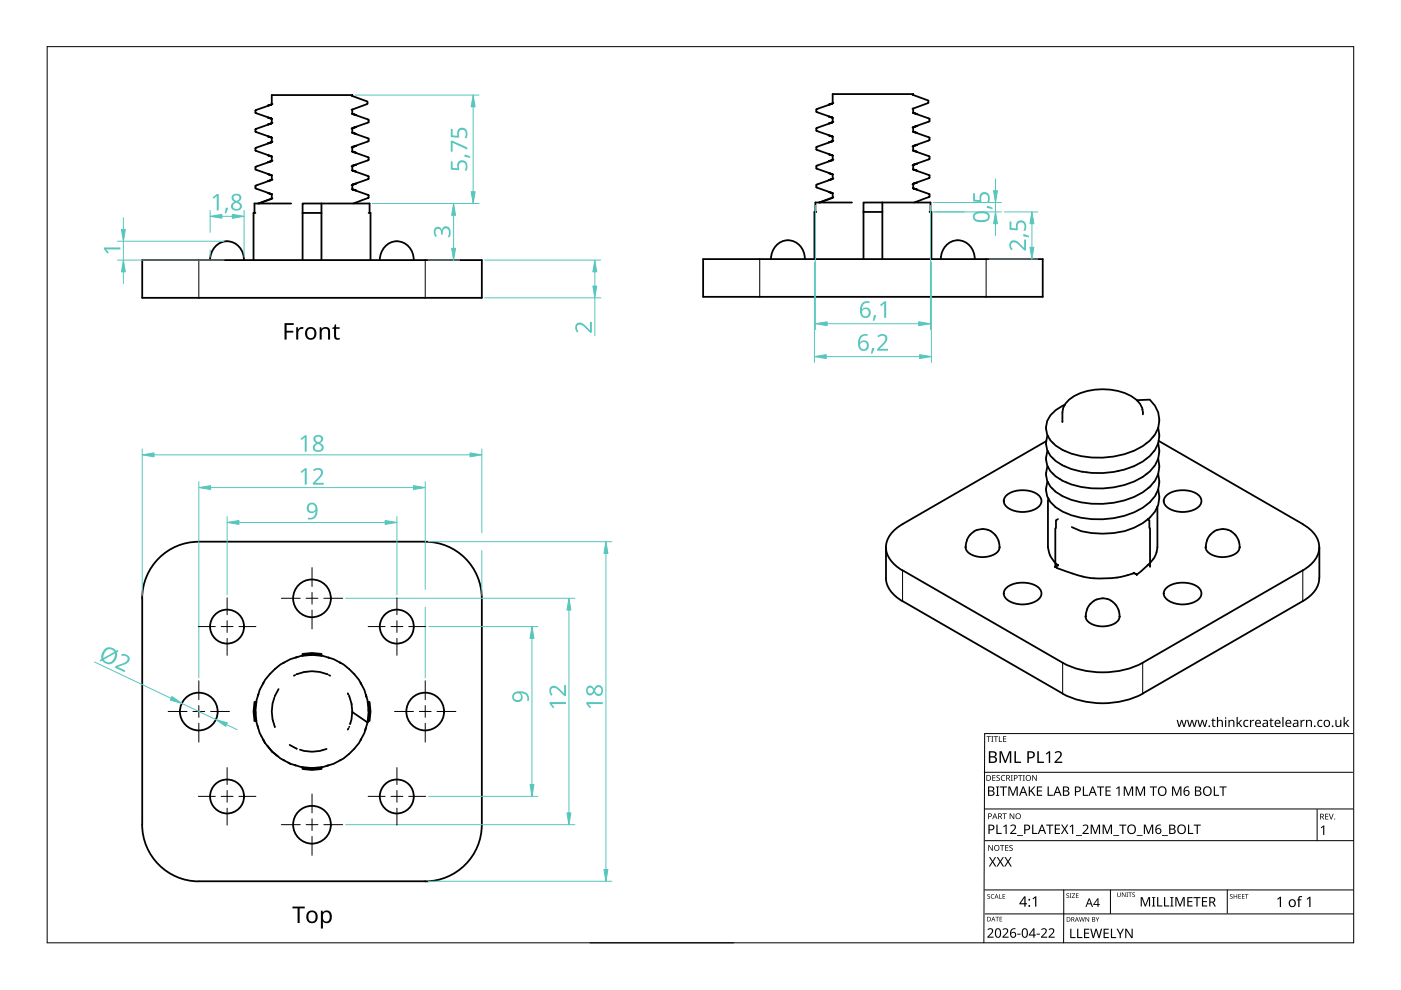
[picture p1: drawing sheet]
<svg xmlns="http://www.w3.org/2000/svg" width="297mm" height="210mm" viewBox="0 0 297 210" stroke-linecap="round" stroke-linejoin="round" font-family="sans-serif">
<g fill="none" stroke="#000" stroke-width=".38">
<path d="M57.5 25.1l.1 .1M57.5 29.1l.1 .1M57.5 33.1l.1 .1M57.5 37.1l.1 .1M57.5 25.1l-.7-.2 .8 .3M57.5 29.1l-.7-.2 .8 .3M57.5 33.1l-.7-.2 .8 .3M57.5 37.1l-.7-.2 .8 .3M57.6 22.2l-3.4 1.2v.5l.1 .1 3.2 1.1M57.6 22.2h-.1M57.6 26.2l-3.4 1.2v.5l.1 .1 3.2 1.1M57.6 30.2l-3.4 1.2v.5l.1 .1 3.2 1.1"/>
<path d="M57.6 34.2l-3.4 1.2v.5l.1 .1 3.2 1.1M57.6 38.2l-3.4 1.2v.5l.1 .1 3.2 1.1M57.6 26.2h-.1M57.6 30.2h-.1M57.6 34.2h-.1M57.6 38.2h-.1M57.6 25.2v.9M57.6 29.2v.9M57.6 33.2v.9M57.6 37.2v.9M57.6 26.1l-.8 .3 .8-.2M57.6 30.1l-.8 .3 .8-.2"/>
<path d="M57.6 34.1l-.8 .3 .8-.2M57.6 38.1l-.8 .3 .8-.2M57.6 22.1l-.8 .3 .8-.2M57.8 22l-.2 .1M57.8 26l-.2 .1M57.8 30l-.2 .1M57.8 34l-.2 .1M57.8 38l-.2 .1M74.5 20.3l.2 .1M74.7 24.1l3.5 1.3v.5l-.2 .1-3.3 1.1M74.7 23.2v.9M74.7 23.2l-.2 .1"/>
<path d="M74.7 24.1l.1 .1M74.7 28.1l3.5 1.3v.5l-.2 .1-3.3 1.1M74.7 32.1l3.5 1.3v.5l-.2 .1-3.3 1.1M74.7 36.1l3.5 1.3v.5l-.2 .1-3.3 1.1M74.7 20.4l3.2 1.1v.5l-3.2 1.2M74.7 28.1l.1 .1M74.7 27.2v.9M74.7 32.1l.1 .1M74.7 31.2v.9M74.7 36.1l.1 .1M74.7 35.2v.9M74.7 39.2v.9"/>
<path d="M74.7 20.4v-.2h-17.1v1.9M74.7 27.2l-.2 .1M74.7 31.2l-.2 .1M74.7 35.2l-.2 .1M74.7 39.2l-.2 .1M74.7 27.1l.9-.2-.9 .3M74.7 31.1l.9-.2-.9 .3M74.7 35.1l.9-.2-.9 .3M74.7 39.1l.9-.2-.9 .3M74.8 27.1h-.1M74.8 31.1h-.1M74.8 35.1h-.1"/>
<path d="M74.8 39.1h-.1M176.4 24.9l.1 .1M176.4 28.9l.1 .1M176.4 32.9l.1 .1M176.4 36.9l.1 .1M176.5 22l-3.2 1.1-.2 .1v.5l3.4 1.3M176.5 22h-.1M176.5 26l-3.2 1.1-.2 .1v.5l3.4 1.3M176.5 30l-3.2 1.1-.2 .1v.5l3.4 1.3M176.5 34l-3.2 1.1-.2 .1v.5l3.4 1.3M176.5 38l-3.2 1.1-.2 .1v.5l3.4 1.3M176.5 26h-.1"/>
<path d="M176.5 30h-.1M176.5 34h-.1M176.5 38h-.1M176.5 25v.9M176.5 29v.9M176.5 33v.9M176.5 37v.9M176.5 25.9l-.8 .3 .8-.2M176.5 29.9l-.8 .3 .8-.2M176.5 33.9l-.8 .3 .8-.2M176.5 37.9l-.8 .3 .8-.2M176.5 21.9l-.8 .3 .8-.2"/>
<path d="M176.7 21.8l-.2 .1M176.7 25.8l-.2 .1M176.7 29.8l-.2 .1M176.7 33.8l-.2 .1M176.7 37.8l-.2 .1M193.4 20.1h.2M193.6 23v.9M193.6 23.9l.9 .3-.8-.2M193.6 23l-.1 .1M193.6 23.9l.1 .1M193.6 39.9l3.5 1.3v.5l-.2 .1-3.1 1.1M193.6 31.9l3.5 1.3v.5l-.2 .1-3.2 1.1"/>
<path d="M193.6 20.1l3.2 1.2v.5l-3.2 1.2M193.6 27.9l.1 .1M193.6 27v.9M193.6 31.9l.1 .1M193.6 31v.9M193.6 35.9l.1 .1M193.6 35v.9M193.6 39.9l.1 .1M193.6 39v.9M193.6 20.1v-.2h-17.1v2M193.6 27.9l.9 .3-.8-.2M193.6 35.9l.9 .3-.8-.2"/>
<path d="M193.6 27l-.1 .1M193.6 31l-.1 .1M193.6 35l-.1 .1M193.6 39l-.1 .1M193.7 26.9l.8-.2-.9 .3M193.7 30.9l.8-.2-.9 .3M193.7 34.9l.8-.2-.9 .3M193.7 38.9l.8-.2-.9 .3M193.7 24l3.2 1.1 .2 .1v.5l-3.4 1.2M193.7 28l3.2 1.1 .2 .1v.5l-3.4 1.2M193.7 36l3.2 1.1 .2 .1v.5l-3.4 1.2M193.7 26.9h.1"/>
<path d="M193.7 30.9h.1M193.7 34.9h.1M193.7 38.9h.1M30.2 55.1h72v8h-72zM44.5 55.2a3.6 3.6 0 0 1 1.8-3.5 3.6 3.6 0 0 1 3.9 .1 4.1 4.1 0 0 1 1.5 3.4M54.2 45.1h-.4v10M57.5 41.1l.1 .1M57.5 41.1l-.7-.2 .8 .3M57.6 41.2v.9M57.6 42.1l-2.8 1M57.6 42.2l-2.7 .9M57.8 42l-.2 .1"/>
<path d="M61.7 43.1h-7.7v2M64.2 45.1v10M64.2 45.1h4M68.2 45.1v10M68.2 43.1h10.2v2M68.2 43.1v2M68.2 43.1h-4v2M74.7 40.1l3.5 1.3v.5l-.2 .1-3.1 1.1M74.7 40.1l.1 .1M78.2 45.1h.4v10M80.5 55.2a3.6 3.6 0 0 1 1.8-3.5 3.6 3.6 0 0 1 3.9 .1 4 4 0 0 1 1.5 3.4M149.1 54.9h72v8h-72z"/>
<path d="M163.4 55a3.6 3.6 0 0 1 1.8-3.5 3.6 3.6 0 0 1 3.9 .1 4 4 0 0 1 1.5 3.4M173.1 44.9h-.4v10M176.4 40.9l.1 .1M176.5 41v.9M176.5 41.9l-2.8 1M176.5 41.9l-2.7 1M176.7 41.8l-.2 .1M180.6 42.9h-7.7v2M183.1 44.9v10M187.1 44.9h-4M187.1 44.9v10M187.1 42.9h10.2v2"/>
<path d="M187.1 42.9v2M187.1 42.9h-4v2M197.1 44.9h.4v10M199.5 55a3.6 3.6 0 0 1 2-3.7 3.6 3.6 0 0 1 4.1 .8 4.2 4.2 0 0 1 1.1 2.9M221.8 93.5v.7l.3 1.4M221.8 93.5l-30.4 17.6M222.1 92.4l-.3 1.1M222.1 95.6l-.3 1.6 .3 1.7M222.1 98.9l-.3 1.6 .3 1.6M225.8 85.8a6.2 6.2 0 0 0-.5 3.7M225.8 85.8a5.5 5.5 0 0 0-4 4.9l.3 1.7M241 84.9l2.8-.2a5.8 5.8 0 0 1 1.8 6"/>
<path d="M241 84.9a3.8 3.8 0 0 1 1.3 3M241 84.9a12.2 12.2 0 0 0-12-1.5 5.9 5.9 0 0 0-3.2 2.4M245.6 90.7a8.8 8.8 0 0 1-5.1 4.9 18.8 18.8 0 0 1-15.2-.2 7.1 7.1 0 0 1-3.2-3M245.6 94a8.6 8.6 0 0 1-5.3 4.9 18.8 18.8 0 0 1-15-.3 7.1 7.1 0 0 1-3.2-3M245.6 97.3a8.6 8.6 0 0 1-5.1 4.8 17.8 17.8 0 0 1-15.8-.5 6.6 6.6 0 0 1-2.6-2.7M245.6 90.7a6 6 0 0 1 0 3.3M245.6 94a6 6 0 0 1 0 3.3M245.6 97.3a6 6 0 0 1 0 3.2M245.6 93.5l30.6 17.6M90.1 114.9a12 12 0 0 1 12.1 12M90.2 114.8l-48.1 .1a12 12 0 0 0-12 12M187.8 116v6.6a6.1 6.1 0 0 0 3.5 4.9l34 19.5"/>
<path d="M191.3 111.1a5.8 5.8 0 0 0-3.4 5.6 6.5 6.5 0 0 0 3.4 4.3M204.7 116a3.6 3.6 0 0 1 3.9-3.8 3.6 3.6 0 0 1 3.2 4.3 4.6 4.6 0 0 1-5.7 1.1 1.95 1.95 0 0 1-1.4-1.6M213.5 104.9a6 6 0 0 1 6.6 0 1.66 1.66 0 0 1 .7 1.6 1.66 1.66 0 0 1-1.2 1.4 5.6 5.6 0 0 1-6.5-.8 1.51 1.51 0 0 1 .4-2.2zM222.1 102.1l-.3 1.9 .2 1.2 .3 .5M222.3 105.7l-.1 10.3a6.1 6.1 0 0 0 2.1 3.8M224.3 119.8v.1M224.3 119.9l-.5 .3M224.3 110.1l-.4 .2v1.6l-.2 .1v8.2M243.3 110.1l.4 .2v1.6l.1 .1v8.2M243.3 110.1a14.5 14.5 0 0 1-10.4 3l-3.5-.4-2.2-1M245.4 107.4a6 6 0 0 1-2.1 2.7M245.4 107.4v8.6a5.7 5.7 0 0 1-2.6 4.3l-1.8 1.5"/>
<path d="M245.6 103.8a5.5 5.5 0 0 1-.2 3.6M245.6 100.5a6.5 6.5 0 0 1-1.8 2.7l-.1 .1a17.4 17.4 0 0 1-14.5 3.2 10.9 10.9 0 0 1-6.5-3.3l-.6-1.1M245.6 103.8a8.7 8.7 0 0 1-5.1 4.8 19.2 19.2 0 0 1-15.2-.1 6.9 6.9 0 0 1-3-2.8M245.6 100.5a6 6 0 0 1 0 3.3M247.4 104.9a6 6 0 0 1 6.7 0 1.68 1.68 0 0 1-.5 3 5.6 5.6 0 0 1-6.5-.8 1.46 1.46 0 0 1 .3-2.2zM255.6 116a2.2 2.2 0 0 0 2 1.9 4.5 4.5 0 0 0 5.1-1.4l.1-.5M262.8 116a3.6 3.6 0 0 0-3.6-3.8 3.6 3.6 0 0 0-3.6 3.8M276.2 111.1a5.7 5.7 0 0 1 3.4 5.6 6.3 6.3 0 0 1-3.4 4.3M279.7 116v6.6a5.9 5.9 0 0 1-3.5 4.9l-33.9 19.5M30.2 126.8l-.1 48.1a12 12 0 0 0 12 12M62.7 139.4l-1.1 .4-1.5 .8M63.1 139.3l-.4 .1"/>
<path d="M64.2 139l-1.5 .4M64.2 138.8v.2M64.2 138.8v-.2l2-.2 2 .2v.2M64.2 138.8l2-.2 2 .2M66.2 138.8l-2 .2M66.2 138.8l-.5 .1M66.2 138.8l2 .2M68.2 139l1.4 .4M68.2 138.8v.2M69.6 139.4l1.1 .4 1.4 .7M69.6 139.4l.2 .1M102.2 126.8v48.1a12 12 0 0 1-12.1 12"/>
<path d="M191.4 120.9l33.9 19.6a18.7 18.7 0 0 0 17 0l33.9-19.6M213.5 124.5a6.1 6.1 0 0 1 6.6 0 1.66 1.66 0 0 1 .7 1.6 1.66 1.66 0 0 1-1.2 1.4 5.6 5.6 0 0 1-6.5-.8 1.51 1.51 0 0 1 .4-2.2zM223.7 120.2h.1a21.5 21.5 0 0 0 14.5 2l2.1-.7M223.8 120.2h.1M230.2 130.7a2.21 2.21 0 0 0 2 1.9 4.5 4.5 0 0 0 5.1-1.4l.1-.5M237.4 130.7a3.6 3.6 0 0 0-3.6-3.8 3.6 3.6 0 0 0-3.6 3.8M240.4 121.5h.1M240.4 121.5l.6 .3M241 121.8h.1M247.4 124.5a6.1 6.1 0 0 1 6.7 0 1.68 1.68 0 0 1-.5 3 5.6 5.6 0 0 1-6.5-.8 1.46 1.46 0 0 1 .3-2.2zM54.2 148.8h.2M54.2 148.8l-.2 2 .2 2"/>
<path d="M54.2 148.8h-.2l-.2 2 .2 2h.4M54.2 150.8l.2 2M54.2 150.8v.5M54.4 148.8l-.2 2M54.4 152.8l.3 1.5M54.6 153.9l.1 .4M54.7 154.3l.4 1.1 1.1 2.1M54.7 147.4l-.3 1.4M54.8 147.2l-.1 .2M55.8 156.8l.4 .7M55.8 156.9h.1M55.9 144.8l-.1 .2"/>
<path d="M56.2 157.5l.5 .7M56.7 158.2l1 1.1 1.1 1M56.7 158.2l1 1.2 1.1 .9M58.2 147.9a8.4 8.4 0 0 0 .1 6.2M58.3 154.1h.1M59.1 146.1l-.8 1.5M60.1 140.5a11.2 11.2 0 0 0-5.4 6.9M61.4 157.9l1.5 .8M62.6 143.1l-.3 .2M62.9 143h.1M62.9 143a8.6 8.6 0 0 1 6.5 0M69.2 158.8h-.1a8 8 0 0 1-5.5 .1"/>
<path d="M69.7 143.1l.3 .2M72 140.5l.2 .1M72.2 140.5a12 12 0 0 1 4.3 4.3M73.7 147l.2 .3M73.9 154.4l-.2 .3M74 147.6h.1M74 147.6l.5 1.6 .2 1.8M74.1 154.1h-.1M74.7 151l-.2 1.5-.3 1M74.7 151l3.2 2.2M76.4 144.8l.8 1.5 .4 1.1M76.6 156.7l-.2 .2"/>
<path d="M77.5 154.5a11.2 11.2 0 0 1-5.3 6.7M77.6 147.4l.4 1.4M77.6 147.4l.1 .4M77.9 153.2l-.5 1.7M77.9 153.2h.1M78 148.8l.2 2M78 148.8h.2M78.1 150.4l.1 .4M78.2 150.8l-.2 2M78.2 148.8h.2l.2 2-.2 2h-.2M78.2 148.8l.2 2-.2 2M78.2 152.8l-.3 .4"/>
<path d="M225.3 147.1a18.7 18.7 0 0 0 17 0M58.8 160.3l1.3 .9M60.1 161.1l1.5 .8 1.1 .4M61.1 161.7l.4 .2M62.5 162.2l.2 .1M62.7 162.3l1.5 .4M64.2 162.7l2 .1M64.2 162.7v.2M66.6 162.8h-.4M68.2 162.9v.2l-2 .1-2-.1v-.2M68.2 162.7l-2 .1M68.2 162.9l-2 .1-2-.1"/>
<path d="M68.2 162.7v.2M69.6 162.3l-1.4 .4M69.6 162.3l-.4 .1M72.2 161.1l-1.5 .8-1.1 .4M42.2 186.8h48"/>
<circle cx="48.1" cy="132.9" r="3.6"/>
<circle cx="66.1" cy="126.9" r="4"/>
<circle cx="84.1" cy="132.9" r="3.6"/>
<circle cx="42.1" cy="150.9" r="4"/>
<circle cx="90.1" cy="150.9" r="4"/>
<circle cx="48.1" cy="168.9" r="3.6"/>
<circle cx="66.1" cy="174.9" r="4"/>
<circle cx="84.1" cy="168.9" r="3.6"/>
</g>
<path d="M42.2 55.1v8M90.2 55.1v8M161.1 54.9v8M209.1 54.9v8M191.4 120.9v6.6M276.2 120.9v6.6M225.3 140.5v6.5M242.3 140.5v6.5" fill="none" stroke="#000" stroke-width=".21"/>
<path d="M10 9.9h277v190h-277z" fill="none" stroke="#000" stroke-width=".21"/>
<path d="M286.9 155.5h-78.1l-.2 44.4M208.7 163.7h78.1M208.9 178.2h78.1M279.3 171.7v6.5M286.9 171.5h-78.1M125.1 199.9h30.5M208.8 188.7h78.1M225.5 188.7v11.2M235.4 188.7v5M260.2 188.7v4.9M287 193.8h-78.1" fill="none" stroke="#000" stroke-width=".21"/>
<g fill="#000">
<path d="M209.2 156.1h.9v.1h-.4v1.1h-.2v-1.1h-.3zM210.2 156.1h.4l-.1 .1v1l.1 .1h-.4l.1-.1v-1zM210.7 156.1h.9v.1h-.4v1.1h-.1v-1.1h-.4zM211.8 156.1h.1v1.1h.6v.1h-.7zM212.7 156.1h.7v.1h-.6v.4h.5v.1h-.5v.5h.6v.1h-.7zM210.4 164.3h.7v.2h-.6v.4h.5v.1h-.5v.4h.6v.2h-.7zM211.3 164.5l.4-.2 .3 .1-.1 .1a.25 .25 0 0 0-.3-.1 .25 .25 0 0 0 0 .4l.3 .2 .1 .4-.4 .2-.3-.1v-.1a.27 .27 0 0 0 .5 .1 .27 .27 0 0 0-.1-.5l-.4-.2zM212.4 164.5l.4-.2 .3 .1v.1a.49 .49 0 0 0-.8 .5 .49 .49 0 0 0 .8 .4 .57 .57 0 0 1-.8-.1 .57 .57 0 0 1 0-.8zM211.9 159.3h.5l.8 2 .7-2h.5v2.5h-.3v-2.2l-.8 2.2h-.3l-.8-2.2v2.2h-.3zM212.5 172.5h1v.1h-.4v1.1h-.2v-1.1h-.4zM214.3 164.3h.4l-.1 .2v.9l.1 .2h-.4l.1-.2v-.9zM214.1 172.5h.2l.6 1v-1h.1v1.2h-.1l-.7-1v1h-.1z"/>
<path d="M215.1 159.3h.3v2.2h1.1v.3h-1.4zM215.9 164.3h.9v.2h-.4v1.1h-.2v-1.1h-.3zM216.9 164.3h.4l-.2 .2v.9l.2 .2h-.4l.1-.2v-.9zM218.9 164.3h.1l.7 1v-1h.1v1.3h-.2l-.6-1.1v1.1h-.1zM219.9 159.3h.3v2.2h1.1v.3h-1.4zM221.7 159.8l.7-.5h.3v2.5h-.3v-2.2l-.5 .4zM223.6 159.5a.86 .86 0 0 1 1.4 0 .86 .86 0 0 1-.4 1.3l-.6 .7h1.2v.3h-1.6v-.3l.9-.9a.59 .59 0 0 0 .2-.9 .59 .59 0 0 0-.9 0zM280 175.4l.8-.4v2h-.3v-1.7l-.3 .3zM281 172.5h.6v.2h-.5v.3h.5v.2h-.5v.4h.5v.1h-.6zM281.7 172.5h.2l.3 1.1 .4-1.1h.2l-.5 1.2h-.1zM209.4 189.7l.3-.1 .2 .1a.24 .24 0 0 0-.4 0 .24 .24 0 0 0 0 .3 .24 .24 0 0 0 .3 .1 .31 .31 0 0 1 0 .5 .31 .31 0 0 1-.5-.2 .23 .23 0 0 0 .4 .1 .23 .23 0 0 0 0-.4l-.3-.2zM209.5 179.2h.2l.7 1v-1h.1v1.2h-.2l-.6-1v1h-.2z"/>
<path d="M210.2 189.7l.6-.1-.3 .1a.4 .4 0 0 0-.3 .5 .4 .4 0 0 0 .6 .2 .46 .46 0 0 1-.7 0 .46 .46 0 0 1 .1-.7zM209.4 197a.69 .69 0 0 1 1.1 0 .69 .69 0 0 1-.3 1.1l-.6 .5h1.1v.2h-1.4v-.2l.8-.7a.47 .47 0 0 0 .2-.8 .47 .47 0 0 0-.8 .1zM211.1 194.4h.7l-.3 .1v.9h-.1v-.9zM211.9 189.6h.1v.8l.4 .1h-.5zM211.9 194.4h.6l-.4 .1v.3h.3l-.3 .1v.4l.4 .1h-.6zM212 179.2h.9v.1h-.3v1.1h-.2v-1.1h-.4zM212.6 189.6h.5l-.4 .1v.3h.4l-.4 .1v.3l.4 .1h-.5zM213.1 179.2h.7v.1h-.5v.4h.5v.1h-.5v.5h.5v.1h-.7zM212.5 197a.69 .69 0 0 1 1.2 0 .69 .69 0 0 1-.3 1.1l-.6 .5h1v.2h-1.3v-.2l.7-.7a.47 .47 0 0 0 .3-.8 .47 .47 0 0 0-.8 .1zM214.1 179.3l.4-.1h.2v.2a.25 .25 0 0 0-.4-.1 .25 .25 0 0 0 0 .4l.4 .2v.3l-.4 .2-.3-.1 .1-.1a.27 .27 0 0 0 .4 .1 .27 .27 0 0 0-.1-.4l-.4-.3zM215.7 198h.7v.2h-.7zM218.9 190.5l.6-.4h.2v2.1h-.2v-1.9l-.4 .4z"/>
<path d="M219.8 198h.7v.2h-.7zM220.7 197a.69 .69 0 0 1 1.1 0 .69 .69 0 0 1-.3 1.1l-.5 .5h1v.2h-1.3v-.2l.7-.7a.47 .47 0 0 0 .2-.8 .47 .47 0 0 0-.7 .1zM222.3 197a.69 .69 0 0 1 1.1 0 .69 .69 0 0 1-.3 1.1l-.5 .5h1v.2h-1.3v-.2l.7-.7a.47 .47 0 0 0 .2-.8 .47 .47 0 0 0-.7 .1zM226.1 189.5l.4-.1 .1 .1a.24 .24 0 0 0-.3 0 .24 .24 0 0 0-.1 .3 .24 .24 0 0 0 .4 .1 .31 .31 0 0 1-.1 .5 .31 .31 0 0 1-.4-.2 .23 .23 0 0 0 .3 .1 .23 .23 0 0 0 .1-.3l-.4-.2zM226.9 196.9h.3v1.8h.8v.2h-1.1zM226.8 189.4h.4l-.2 .1 .2 .9h-.4l.1-.1zM227.3 189.4h.6l-.5 .9h.5v.1h-.6l.5-.9h-.5zM228.4 196.9h.2v1.8h.9v.2h-1.1zM228.1 189.4h.6l-.5 .1v.3h.4l-.4 .1v.4l.5 .1h-.6zM228.8 194.5h.1l.2 .8 .2-.8h.1l.3 .8 .2-.8h.1l-.3 .9h-.1l-.2-.8-.3 .8h-.1zM230.1 194.5h.2l.5 .8v-.8h.1v.9h-.1l-.5-.8v.8h-.2zM229.8 196.9h1.1v.2h-.8v.6h.8v.3h-.8v.7h.8v.2h-1.1z"/>
<path d="M232.3 194.5l.4 .4 .4-.4-.4 .5v.4h-.1v-.3zM231.1 196.9h.3l.4 1.7 .5-1.7h.2l.5 1.7 .4-1.7h.3l-.6 2h-.2l-.5-1.7-.5 1.7h-.2zM234 196.9h1.1v.2h-.9v.6h.8v.3h-.8v.7h.9v.2h-1.1zM235.5 196.9h.3v1.8h.9v.2h-1.2zM236.7 196.9h.3l.5 1 .5-1h.3l-.7 1.2v.8h-.2v-.8zM236.9 189.2h.1v.6a.25 .25 0 0 0 .2 .3 .25 .25 0 0 0 .3-.3v-.6h.1v.6a.37 .37 0 0 1-.4 .4 .37 .37 0 0 1-.3-.4zM237.9 189.2h.1l.5 .8v-.8h.1v1h-.1l-.5-.8v.8h-.1zM238.8 189.2h.4l-.1 .9 .1 .1h-.4l.1-.1zM239.2 189.2h.8l-.3 .1v.9h-.2v-.9zM238.6 196.9h.3l1 1.7v-1.7h.3v2h-.3l-1.1-1.7v1.7h-.2zM240.1 189.3l.3-.1 .2 .2a.24 .24 0 0 0-.3-.1 .24 .24 0 0 0-.1 .3 .24 .24 0 0 0 .3 .1 .31 .31 0 0 1 0 .5 .31 .31 0 0 1-.5-.2 .23 .23 0 0 0 .4 .2 .23 .23 0 0 0 0-.4l-.3-.2zM260.8 189.7l.3-.1 .2 .1a.24 .24 0 0 0-.3 0 .24 .24 0 0 0-.1 .3 .24 .24 0 0 0 .3 .1 .31 .31 0 0 1 0 .5 .31 .31 0 0 1-.5-.2 .23 .23 0 0 0 .4 .1 .23 .23 0 0 0 0-.4l-.3-.2z"/>
<path d="M261.6 189.6h.1v.4h.5v-.4h.1v.9h-.1v-.4h-.5v.4h-.1zM262.6 189.6h.5l-.4 .1v.3h.4l-.4 .1v.3l.4 .1h-.5zM263.3 189.6h.6l-.5 .1v.3h.4l-.4 .1v.3l.5 .1h-.6zM264 189.6h.7l-.3 .1v.8h-.1v-.8zM270.8 190.6l.6-.5h.2v2.2h-.3l.1-1.9-.5 .4zM275.4 190.1l.7-.1-.1 .2h-.3l-.2 .2v.3h.4v.2h-.4v1.4h-.3v-1.4h-.2l.2-.2zM277 190.6l.6-.5h.2v2.2h-.2v-1.9l-.4 .4z"/>
<path d="M209.7 159.3h.7a.64 .64 0 0 1 .9 .3 .64 .64 0 0 1-.5 .9 .67 .67 0 0 1 .6 .8 .67 .67 0 0 1-.9 .5h-.8zM210 160.6v.9h.5a.47 .47 0 0 0 .6-.5 .47 .47 0 0 0-.7-.4zM210 159.5v.8h.4a.43 .43 0 0 0 .6-.4 .43 .43 0 0 0-.6-.4z"/>
<path d="M209.1 164.3h.4a.54 .54 0 0 1 .6 .6 .56 .56 0 0 1-.6 .7h-.4zM209.3 164.5v.9h.2a.48 .48 0 0 0 .5-.4 .48 .48 0 0 0-.5-.5z"/>
<path d="M209.5 172.5h.3a.41 .41 0 0 1 .5 .4 .41 .41 0 0 1-.6 .3v.5h-.2zM209.7 172.6v.5a.29 .29 0 0 0 .4-.3 .29 .29 0 0 0-.4-.2z"/>
<path d="M210.9 172.4h.1l.5 1.3h-.2l-.1-.4h-.5l-.2 .4h-.1zM210.9 172.6l-.2 .6h.4z"/>
<path d="M211.6 172.5h.4a.35 .35 0 0 1 .4 .2 .35 .35 0 0 1-.2 .4l.3 .6h-.2l-.3-.5h-.2v.5h-.2zM211.8 172.6v.4h.2a.23 .23 0 0 0 .3-.2 .23 .23 0 0 0-.3-.2z"/>
<path d="M210.7 179.8a.61 .61 0 0 1 1.2 0 .61 .61 0 0 1-1.2 0zM210.9 179.8a.45 .45 0 0 0 .9 0 .45 .45 0 0 0-.9 0z"/>
<path d="M213.3 164.3h.4a.35 .35 0 0 1 .4 .3 .35 .35 0 0 1-.2 .4l.3 .6h-.2l-.3-.5h-.2v.5h-.2zM213.5 164.5v.4h.2a.23 .23 0 0 0 .3-.2 .23 .23 0 0 0-.3-.2z"/>
<path d="M215 164.3l.5 .1 .2 .2-.1 .4-.5 .1v.5h-.1zM215.1 164.5v.4a.29 .29 0 0 0 .5-.2 .29 .29 0 0 0-.5-.2z"/>
<path d="M215.2 173.1a.61 .61 0 0 1 1.2 0 .61 .61 0 0 1-1.2 0zM215.6 172.7a.47 .47 0 0 0-.1 .7 .47 .47 0 0 0 .7-.1 .45 .45 0 0 0 0-.6 .45 .45 0 0 0-.6 0z"/>
<path d="M217.4 164.9a.61 .61 0 0 1 1.2 0 .61 .61 0 0 1-1.2 0zM217.8 164.6a.47 .47 0 0 0-.1 .7 .47 .47 0 0 0 .7-.1 .45 .45 0 0 0-.1-.6 .45 .45 0 0 0-.5 0z"/>
<path d="M217.8 159.3h.7a.78 .78 0 0 1 .9 .8 .78 .78 0 0 1-1 .7h-.3v1h-.3zM218.1 159.5v1a.62 .62 0 0 0 .7 0 .62 .62 0 0 0 .3-.7l-.4-.2z"/>
<path d="M279.9 172.5h.3a.35 .35 0 0 1 .5 .3 .35 .35 0 0 1-.3 .4l.4 .5h-.2l-.3-.5h-.3v.5h-.1zM280 172.7v.4h.2a.23 .23 0 0 0 .3-.2 .23 .23 0 0 0-.3-.2z"/>
<path d="M209.3 194.4h.3a.44 .44 0 0 1 .5 .5 .45 .45 0 0 1-.5 .5h-.3zM209.4 194.5v.8l.4-.1 .1-.2v-.3z"/>
<path d="M210.6 194.4l.4 1-.2-.3h-.4l-.2 .3zM210.6 194.5l-.1 .5h.3z"/>
<path d="M211.2 189.6l.5 .9-.2-.3h-.4l-.2 .3zM211.3 189.7l-.2 .4h.3z"/>
<path d="M211.2 196.9a.76 .76 0 0 1 .9 .1 .76 .76 0 0 1 .2 .9 .71 .71 0 0 1-.8 .9 .71 .71 0 0 1-.6-1zM211.3 197.1a1.09 1.09 0 0 0 .3 1.5 1.01 1.01 0 0 0 0-1.6z"/>
<path d="M214.4 197l.3-.2a.34 .34 0 0 1 .6 .2l-.6 .1-.3 .7a.64 .64 0 0 1 1 .1 .64 .64 0 0 1-.4 1 .64 .64 0 0 1-.8-.6v-.7zM214.4 198.2a.43 .43 0 0 0 .8 0 .43 .43 0 0 0-.8 0z"/>
<path d="M217.2 190h.2v1.5h.4v.2h-.4v.5h-.2v-.5h-1.1v-.2zM217.2 190.3l-.8 1.2h.8z"/>
<path d="M216.9 196.9a.76 .76 0 0 1 .9 .1 .76 .76 0 0 1 .1 .9 .71 .71 0 0 1-.7 .9 .71 .71 0 0 1-.6-1zM217 197.1a1.09 1.09 0 0 0 .3 1.5 1.01 1.01 0 0 0 0-1.6z"/>
<path d="M219.1 196.8h.2v1.3h.3v.3h-.3v.4h-.2v-.4h-1v-.2zM219.1 197.1l-.7 1h.7z"/>
<path d="M226.2 194.5h.3a.44 .44 0 0 1 .4 .4 .45 .45 0 0 1-.5 .5h-.2zM226.3 194.6v.7h.3l.2-.2v-.4z"/>
<path d="M227.2 194.5h.2a.28 .28 0 0 1 .4 .1 .28 .28 0 0 1-.2 .4l.3 .4-.4-.4h-.2v.4h-.1zM227.3 194.6v.3h.1a.19 .19 0 0 0 .3-.2 .19 .19 0 0 0-.3-.1z"/>
<path d="M228.3 194.4l.4 1-.2-.3h-.4l-.2 .3zM228.3 194.6l-.1 .4h.3z"/>
<path d="M230.8 190.5h.2l.8 1.8h-.3l-.2-.6h-.7l-.2 .6h-.3zM230.9 190.7l-.2 .8h.5z"/>
<path d="M231.5 194.5h.3a.25 .25 0 0 1 .4 .1 .25 .25 0 0 1-.2 .3 .26 .26 0 0 1 .2 .3 .26 .26 0 0 1-.3 .2h-.4zM231.7 195v.3h.1a.18 .18 0 0 0 .3-.2 .18 .18 0 0 0-.3-.1zM231.7 194.6v.3h.1a.18 .18 0 0 0 .3-.2 .17 .17 0 0 0-.3-.1z"/>
<path d="M232.7 190.5h.2v1.2h.3v.2h-.3v.4h-.2v-.4h-.9zM232.7 190.7l-.7 1h.7z"/>
<path d="M273.4 190.9a.77 .77 0 0 1 .9-.2 .77 .77 0 0 1 .4 .8 .81 .81 0 0 1-1 .8 .81 .81 0 0 1-.4-1.3zM273.7 191l-.2 .5a.5 .5 0 0 0 .5 .6 .5 .5 0 0 0 .5-.6 .5 .5 0 0 0-.2-.5 .5 .5 0 0 0-.6 0z"/>
<circle cx="283" cy="173.7" r=".11"/>
<circle cx="218.2" cy="192.1" r=".2"/>
<circle cx="218.2" cy="190.8" r=".2"/>
</g>
<g fill="#000">
<path d="M60.3 68.5h2v.4h-1.5v1.2h1.4v.4h-1.4v1.5h-.5zM62.8 69.4h.4v.5l.5-.5h.6v.4h-.5a.84 .84 0 0 0-.6 .8v1.4h-.4zM67.8 69.4h.3l.1 .3a1 1 0 0 1 1.1-.3 1 1 0 0 1 .7 .9v1.7h-.4v-1.7a.7 .7 0 0 0-.9-.6 .7 .7 0 0 0-.5 .9v1.4h-.4zM71 68.8h.3v.6h.7v.3h-.7v1.5l.2 .5 .5-.1v.4a.8 .8 0 0 1-1.2-.8v-1.5h-.3v-.2l.3-.2zM249.5 152.6h.2l.3 1.3 .4-1.3h.3l.3 1.3 .4-1.3h.2l-.4 1.5h-.3l-.4-1.2-.3 1.2h-.3zM251.7 152.6h.2l.3 1.3 .4-1.3h.3l.3 1.3 .3-1.3h.3l-.4 1.5h-.3l-.4-1.2-.3 1.2h-.3zM253.9 152.6h.2l.3 1.3 .4-1.3h.3l.3 1.3 .3-1.3h.3l-.4 1.5h-.3l-.4-1.2-.4 1.2h-.2zM257.1 152.3h.2v.3h.4v.2h-.4v.9l.1 .2h.3a.35 .35 0 0 1-.4 .2 .35 .35 0 0 1-.3-.3v-1l-.2-.1 .2-.1zM258 152h.3l-.1 .8a.57 .57 0 0 1 .7-.2 .57 .57 0 0 1 .4 .6v.9h-.3v-.9a.4 .4 0 0 0-.5-.4 .4 .4 0 0 0-.2 .6v.7h-.3zM259.7 152.6h.3v1.5h-.3zM260.5 152.6h.2v.2a.57 .57 0 0 1 .6-.2 .57 .57 0 0 1 .4 .6v.9h-.2v-.9a.4 .4 0 0 0-.5-.4 .4 .4 0 0 0-.3 .6v.7h-.2zM262.2 152h.2v1.4l.7-.8h.3l-.6 .7 .6 .8h-.3l-.5-.7-.2 .2v.5h-.2z"/>
<path d="M263.8 152.8l.6-.2 .3 .1-.1 .2a.54 .54 0 0 0-.8 .5 .54 .54 0 0 0 .9 .5v.2a.78 .78 0 0 1-1.1-.3 .78 .78 0 0 1 .2-1zM265 152.6h.2l.1 .3 .2-.2 .4-.1v.3h-.4l-.2 .2v1h-.3zM269.4 152.3h.2v.3h.4v.2h-.4v.9l.1 .2h.3a.35 .35 0 0 1-.4 .2 .35 .35 0 0 1-.3-.3v-1l-.2-.1 .2-.1zM275.7 152.6h.2l.1 .3 .2-.2 .4-.1v.3h-.3l-.3 .2v1h-.3zM276.9 152.6h.2v.2a.57 .57 0 0 1 .7-.2 .57 .57 0 0 1 .4 .6v.9h-.3v-.9a.4 .4 0 0 0-.5-.4 .4 .4 0 0 0-.3 .6v.7h-.2zM279.5 152.8l.6-.2 .3 .1-.1 .2a.54 .54 0 0 0-.8 .5 .54 .54 0 0 0 .9 .5v.2l-.4 .1a.8 .8 0 0 1-.7-.6 .8 .8 0 0 1 .2-.8zM283.1 152.6h.3v1a.4 .4 0 0 0 .5 .4 .4 .4 0 0 0 .2-.6v-.8h.3v1.5h-.2v-.2a.58 .58 0 0 1-.7 .2 .58 .58 0 0 1-.4-.5zM284.9 152h.2v1.4l.7-.8h.3l-.7 .7 .7 .8h-.3l-.5-.7-.2 .2v.5h-.2zM211.3 174.8h.2v1.8h.9v.2h-1.1zM211.1 166.7h.8v.2h-.3v1.6l.3 .1v.1h-.8v-.1l.3-.1v-1.6h-.3zM212 166.7h1.5v.3h-.6v1.7h-.3v-1.7h-.6zM212.7 175.3l.7-.5v2h-.2v-1.7l-.4 .3z"/>
<path d="M213.8 166.7h.4l.6 1.7 .6-1.7h.4v2h-.3l.1-1.7-.7 1.7h-.2l-.7-1.7v1.7h-.2zM214.2 175a.69 .69 0 0 1 1.1 0 .69 .69 0 0 1-.3 1.1l-.5 .5h1v.2h-1.3v-.2l.7-.7a.47 .47 0 0 0 .2-.8 .47 .47 0 0 0-.8 .1zM215.6 177.1h1.3v.2h-1.3zM218.8 174.8h.3v1.8h.9v.2h-1.2zM218.1 166.7h.3v1l.8-1h.3l-.8 .9 .9 1.1h-.3l-.7-.9-.2 .2v.7h-.3zM219.8 166.7h1.1v.3h-.8v.6h.8v.2h-.8v.7h.8l.1 .2h-1.2zM222.1 166.7h.3v1.8h.8v.2h-1.1zM221.8 174.8h1.5v.3h-.6v1.7h-.2v-1.7h-.7zM223.6 174.8h1.1v.3h-.8v.6h.8v.2h-.8v.7h.8v.2h-1.1zM225 174.8h.2l.5 .8 .5-.8h.3l-.6 1 .6 1h-.2l-.6-.8-.5 .8h-.3l.7-1zM226.8 175.3l.7-.5v2h-.2v-1.7l-.4 .3zM228.1 177.1h1.3v.2h-1.3z"/>
<path d="M229.6 166.7h.2v1.8h.9v.2h-1.1zM229.5 175a.69 .69 0 0 1 1.1 0 .69 .69 0 0 1-.3 1.1l-.5 .5h1v.2h-1.3v-.2l.7-.7a.47 .47 0 0 0 .2-.8 .47 .47 0 0 0-.7 .1zM231.2 174.8h.4l.6 1.7 .7-1.7h.3v2h-.2v-1.7l-.7 1.7h-.2l-.6-1.7v1.7h-.3zM232.6 166.7h1.5v.3h-.6v1.7h-.3v-1.7h-.6zM233.8 174.8h.4l.6 1.7 .6-1.7h.4v2h-.3v-1.7l-.6 1.7h-.2l-.7-1.7v1.7h-.2zM234.4 166.7h1.1v.3h-.9v.6h.8v.2h-.8v.7h.9v.2h-1.1zM236 177.1h1.3v.2h-1.3zM236.6 167.2l.8-.5v2h-.3v-1.7l-.3 .3zM237.3 174.8h1.5v.3h-.6v1.7h-.3v-1.7h-.6zM238.3 166.7h.3l.6 1.7 .7-1.7h.3v2h-.2v-1.7l-.7 1.7h-.2l-.6-1.7v1.7h-.2zM240.8 166.7h.4l.6 1.7 .6-1.7h.4v2h-.3v-1.7l-.6 1.7h-.2l-.7-1.7v1.7h-.2zM241 177.1h1.3v.2h-1.3z"/>
<path d="M242.5 174.8h.4l.6 1.7 .6-1.7h.4v2h-.2v-1.7l-.7 1.7h-.2l-.7-1.7v1.7h-.2zM243.8 166.7h1.5v.3h-.6v1.7h-.3v-1.7h-.6zM246.4 177.1h1.2v.2h-1.2zM248.5 166.7h.4l.6 1.7 .6-1.7h.4v2h-.3l.1-1.7-.7 1.7h-.2l-.7-1.7v1.7h-.2zM251.9 174.8h.2v1.8h.9v.2h-1.1zM253.1 174.8h1.5v.3h-.6v1.7h-.3v-1.7h-.6zM257.3 166.7h.3v1.8h.9v.2h-1.2zM258.6 166.7h1.5v.3h-.7v1.7h-.2v-1.7h-.6zM62 192.2h2.6v.4h-1.1v3.1h-.4v-3.1h-1.1zM209.7 181.7h.3l.5 .8 .4-.8h.3l-.6 1 .7 1h-.3l-.6-.8-.5 .8h-.3l.7-1zM211.3 181.7h.3l.5 .8 .5-.8h.2l-.6 1 .7 1h-.3l-.5-.8-.6 .8h-.2l.6-1zM213 181.7h.2l.5 .8 .5-.8h.3l-.6 1 .6 1h-.3l-.5-.8-.5 .8h-.3l.7-1z"/>
<path d="M241.9 190.2h.3l.6 1.6 .7-1.6h.3v2h-.2v-1.7l-.7 1.7h-.2l-.6-1.7v1.7h-.2zM244.2 190.2h.7v.2h-.2v1.6l.2 .1v.1h-.7v-.1l.3-.1v-1.6h-.3zM245.3 190.2h.3v1.8h.9v.2h-1.2zM246.8 190.2h.2v1.8h.9v.2h-1.1zM248.1 190.2h.7v.2h-.2v1.6l.2 .1v.1h-.7v-.1l.2-.1v-1.6h-.2zM249.2 190.2h.4l.6 1.6 .6-1.6h.4v2h-.3l.1-1.7-.7 1.7h-.2l-.7-1.7v1.7h-.2zM251.7 190.2h1.1v.2h-.8v.7h.8v.2h-.8v.7h.8v.2h-1.1zM253 190.2h1.5v.2h-.6v1.8h-.2v-1.8h-.7zM254.8 190.2h1.1v.2h-.8v.7h.8v.2h-.8v.7h.8v.2h-1.1z"/>
<path d="M65 69.7a1.33 1.33 0 0 1 2.1 .6 1.33 1.33 0 0 1-1.2 1.7 1.39 1.39 0 0 1-1.2-.9 1.39 1.39 0 0 1 .3-1.4zM65.4 69.8a1.12 1.12 0 0 0 .5 1.9 1.03 1.03 0 0 0 .8-1 1.03 1.03 0 0 0-.8-1z"/>
<path d="M266.3 152.8a.64 .64 0 0 1 .8-.1 .64 .64 0 0 1 .3 .7h-1.1a.57 .57 0 0 0 .4 .6 .57 .57 0 0 0 .6-.2v.3l-.5 .1a.8 .8 0 0 1-.7-.5 .8 .8 0 0 1 .2-.9zM266.5 152.9l-.2 .3h.8l-.2-.4z"/>
<path d="M267.8 152.7l.4-.1a.49 .49 0 0 1 .6 .5v1h-.1l-.1-.2a.51 .51 0 0 1-.7 .3 .51 .51 0 0 1-.2-.7 .51 .51 0 0 1 .6-.3h.3l-.1-.3h-.6zM268 153.5l-.1 .4 .4 .1 .2-.2 .1-.4z"/>
<path d="M270.4 152.8a.64 .64 0 0 1 .8-.1 .64 .64 0 0 1 .3 .7h-1a.57 .57 0 0 0 .3 .6 .57 .57 0 0 0 .6-.2v.3a.81 .81 0 0 1-1-.2 .81 .81 0 0 1 0-1.1zM270.6 152.9l-.1 .3h.7l-.2-.4z"/>
<path d="M272.7 152.8a.64 .64 0 0 1 .8-.1 .64 .64 0 0 1 .3 .7h-1a.57 .57 0 0 0 .3 .6 .57 .57 0 0 0 .6-.2v.3l-.5 .1a.8 .8 0 0 1-.7-.5 .8 .8 0 0 1 .2-.9zM272.9 152.9l-.1 .3h.7l-.2-.4z"/>
<path d="M274.2 152.7l.4-.1a.49 .49 0 0 1 .7 .5v1h-.2v-.2a.51 .51 0 0 1-.7 .3 .51 .51 0 0 1-.3-.7 .51 .51 0 0 1 .7-.3h.2v-.3h-.7zM274.4 153.5v.4l.3 .1 .3-.2v-.4z"/>
<path d="M280.5 153.4a.75 .75 0 0 1 1.5 0 .75 .75 0 0 1-1.5 0zM281 152.9a.53 .53 0 0 0-.1 .8 .53 .53 0 0 0 .8 0v-.2a.48 .48 0 0 0-.1-.6 .48 .48 0 0 0-.6 0z"/>
<path d="M209.5 166.7h.6a.51 .51 0 0 1 .7 .3 .51 .51 0 0 1-.4 .7 .54 .54 0 0 1 .5 .6 .54 .54 0 0 1-.7 .4h-.7zM209.7 167.8v.7h.4a.38 .38 0 0 0 .5-.3 .38 .38 0 0 0-.5-.4zM209.7 167v.6h.4a.34 .34 0 0 0 .4-.3 .34 .34 0 0 0-.4-.3z"/>
<path d="M209.6 174.8h.5a.63 .63 0 0 1 .7 .7 .63 .63 0 0 1-.8 .6h-.2v.7h-.2zM209.8 175v.8a.46 .46 0 0 0 .7 0 .46 .46 0 0 0-.1-.7z"/>
<path d="M216.8 166.7h.3l.7 2h-.2l-.3-.6h-.8l-.2 .6h-.2zM216.9 167l-.3 .9h.7z"/>
<path d="M217.1 174.8h.6a.63 .63 0 0 1 .7 .7 .63 .63 0 0 1-.8 .6h-.2v.7h-.3zM217.4 175v.8a.46 .46 0 0 0 .7 0 .46 .46 0 0 0-.1-.7z"/>
<path d="M220.8 174.8h.2l.8 2h-.3l-.2-.6h-.8l-.2 .6h-.3zM220.9 175.1l-.3 .9h.6z"/>
<path d="M224.1 166.7h.2l.8 2h-.3l-.2-.6h-.8l-.2 .6h-.3zM224.2 167l-.3 .9h.6z"/>
<path d="M225.4 166.7h.5a.51 .51 0 0 1 .7 .3 .51 .51 0 0 1-.3 .7 .54 .54 0 0 1 .4 .6 .54 .54 0 0 1-.6 .4h-.7zM225.6 167.8v.7h.4a.38 .38 0 0 0 .5-.3 .38 .38 0 0 0-.5-.4zM225.6 167v.6h.4a.34 .34 0 0 0 .4-.3 .34 .34 0 0 0-.5-.3z"/>
<path d="M227.9 166.7h.5a.6 .6 0 0 1 .8 .6 .74 .74 0 0 1-1.1 .7v.7h-.2zM228.1 167v.7a.46 .46 0 0 0 .7 0 .46 .46 0 0 0-.1-.7z"/>
<path d="M231.6 166.7h.2l.8 2h-.3l-.2-.6h-.8l-.3 .6h-.2zM231.7 167l-.3 .9h.6z"/>
<path d="M239.2 175.1a.97 .97 0 0 1 1.4 .1 .97 .97 0 0 1-.1 1.3 .97 .97 0 0 1-1.4-.1l-.1-.7zM239.5 175.2a.82 .82 0 0 0-.3 .9 .82 .82 0 0 0 .9 .5 .78 .78 0 0 0 .5-1 .78 .78 0 0 0-1.1-.4z"/>
<path d="M245.2 175l.3-.2a.34 .34 0 0 1 .6 .2l-.6 .1-.3 .7a.64 .64 0 0 1 1 .2 .64 .64 0 0 1-.4 .9 .64 .64 0 0 1-.8-.6v-.7zM245.2 176.2a.43 .43 0 0 0 .8 0 .43 .43 0 0 0-.8 0z"/>
<path d="M245.7 167a.97 .97 0 0 1 1.4 .1 .97 .97 0 0 1-.1 1.4 .97 .97 0 0 1-1.4-.1l-.1-.8zM246 167.1l-.2 .6a.7 .7 0 0 0 .8 .8 .7 .7 0 0 0 .4-1 .65 .65 0 0 0-1-.4z"/>
<path d="M247.9 174.8h.6a.51 .51 0 0 1 .7 .3 .51 .51 0 0 1-.4 .7 .54 .54 0 0 1 .5 .6 .54 .54 0 0 1-.7 .4h-.7zM248.1 175.9v.7h.4a.38 .38 0 0 0 .5-.4 .38 .38 0 0 0-.5-.3zM248.1 175v.7h.4a.34 .34 0 0 0 .4-.4 .34 .34 0 0 0-.4-.3z"/>
<path d="M251.2 166.9l.3-.1a.34 .34 0 0 1 .6 .2h-.7l-.2 .7a.64 .64 0 0 1 .9 .2 .64 .64 0 0 1-.3 .9 .64 .64 0 0 1-.8-.5l-.1-.8zM251.2 168.1a.43 .43 0 0 0 .8 0 .43 .43 0 0 0-.8 0z"/>
<path d="M249.8 175.1a.97 .97 0 0 1 1.4 .1 .97 .97 0 0 1-.1 1.3 .97 .97 0 0 1-1.4-.1l-.1-.7zM250.1 175.2a.82 .82 0 0 0-.3 .9 .82 .82 0 0 0 .9 .5 .78 .78 0 0 0 .5-1 .78 .78 0 0 0-1.1-.4z"/>
<path d="M253.3 166.7h.6a.51 .51 0 0 1 .7 .3 .51 .51 0 0 1-.3 .7 .54 .54 0 0 1 .4 .6 .54 .54 0 0 1-.7 .4h-.7zM253.6 167.8v.7h.4a.38 .38 0 0 0 .5-.3 .38 .38 0 0 0-.5-.4zM253.6 167v.6h.4a.34 .34 0 0 0 .4-.3 .34 .34 0 0 0-.5-.3z"/>
<path d="M255.3 167a.93 .93 0 0 1 1.1-.2 .93 .93 0 0 1 .5 .9 .97 .97 0 0 1-1.2 1 .97 .97 0 0 1-.5-1.5zM255.5 167.1a.83 .83 0 0 0-.2 .9 .83 .83 0 0 0 .7 .6 .78 .78 0 0 0 .6-1 .78 .78 0 0 0-1.1-.5z"/>
<path d="M65.3 193.4a1.32 1.32 0 0 1 2.1 .6 1.32 1.32 0 0 1-1.4 1.7 1.41 1.41 0 0 1-.7-2.3zM65.7 193.5a1.02 1.02 0 0 0-.3 1.2 1.02 1.02 0 0 0 1.1 .6 1.01 1.01 0 0 0 .4-1.2 1.01 1.01 0 0 0-1.1-.6z"/>
<path d="M68 193.1h.4v.3a1.09 1.09 0 0 1 1.4-.3 1.09 1.09 0 0 1 .6 1.3 1.11 1.11 0 0 1-.6 1.2 1.11 1.11 0 0 1-1.4-.2l.1 1.5h-.5zM68.6 193.6l-.1 .5a.9 .9 0 0 0 .9 1.3 1.1 1.1 0 0 0 .5-1.1 1.1 1.1 0 0 0-.7-.9z"/>
<path d="M256.4 190.2h.5a.57 .57 0 0 1 .7 .4 .57 .57 0 0 1-.3 .7l.5 .9h-.3l-.5-.8h-.4v.8h-.2zM256.6 190.4v.8h.3a.38 .38 0 0 0 .5-.4 .38 .38 0 0 0-.5-.4z"/>
<circle cx="256.4" cy="154" r=".18"/>
<circle cx="259.9" cy="152.2" r=".15"/>
<circle cx="278.8" cy="154" r=".18"/>
<circle cx="282.5" cy="154" r=".18"/>
</g>
<path d="M272 152v2.1" fill="none" stroke="#000" stroke-width=".25"/>
<g fill="none" stroke="#000" stroke-width=".21">
<path d="M63.7 126.8h-4M64.9 126.8h2.5M66.2 129.3v4M66.2 120.3v4M66.2 125.6v2.5M68.7 126.8h4M39.7 150.8h-4M40.9 150.8h2.5M42.2 153.3v4M42.2 144.3v4M42.2 149.6v2.5M44.7 150.8h4"/>
<path d="M87.7 150.8h-4M88.9 150.8h2.5M90.2 144.3v4M90.2 149.6v2.5M90.2 153.3v4M92.7 150.8h4M42.1 168.8h3.6M48.2 162.7v3.6M48.2 167.6v2.5M48.2 171.3v3.6M49.4 168.8h-2.5M54.3 168.8h-3.6"/>
<path d="M63.7 174.8h-4M64.9 174.8h2.5M66.2 177.3v4M66.2 168.3v4M66.2 173.6v2.5M68.7 174.8h4"/>
</g>
<path d="M102.8 55.1h24.6M126.1 57.6v3M126.1 63.1v8.1M127.4 63.1h-24.6" fill="none" stroke="#57c6bd" stroke-width=".21"/>
<g fill="#57c6bd" stroke="#57c6bd" stroke-width=".21">
<path d="M125.7 60.6h.8l-.4 2.5z"/>
<path d="M126.1 55.1l.4 2.5h-.8z"/>
</g>
<path d="M122.2 68.7a1.5 1.5 0 0 1 2.2 .6l.7 .7v-1.8h.4v2.4h-.4l-1.1-1.2a.98 .98 0 0 0-1.6-.2l-.1 .5 .3 .6-.2 .2a1.47 1.47 0 0 1-.2-1.8z" fill="#57c6bd"/>
<path d="M24.9 55.1h22.6M26.2 46.1v2.5M26.2 51.1v4M26.2 57.6v2.5M47.5 51.1h-22.6" fill="none" stroke="#57c6bd" stroke-width=".21"/>
<g fill="#57c6bd" stroke="#57c6bd" stroke-width=".21">
<path d="M25.7 48.6h.9l-.4 2.5z"/>
<path d="M26.2 55.1l.4 2.5h-.9z"/>
</g>
<path d="M22 52.5h3.5v.4h-3l.6 .6-.3 .3-.8-1z" fill="#57c6bd"/>
<path d="M128.5 117.3v67M129.7 114.8h-38.9M129.7 186.8h-38.9" fill="none" stroke="#57c6bd" stroke-width=".21"/>
<g fill="#57c6bd" stroke="#57c6bd" stroke-width=".21">
<path d="M128.5 114.8l.4 2.5h-.8z"/>
<path d="M128.1 184.3h.8l-.4 2.5z"/>
</g>
<g fill="#57c6bd">
<path d="M124.3 148.9h3.5v.4h-3l.5 .6-.3 .3-.7-1z"/>
<path d="M124.6 145.5a.88 .88 0 0 1 1.4 .5 1 1 0 0 1 1.2-.7 1 1 0 0 1 .6 1.4 .94 .94 0 0 1-.8 .9 .94 .94 0 0 1-1-.8 .91 .91 0 0 1-1.2 .6 .91 .91 0 0 1-.5-1.2zM126.2 146.5a.7 .7 0 0 0 1.4 0 .7 .7 0 0 0-1.4 0zM124.6 146.4a.6 .6 0 0 0 1.2 0 .6 .6 0 0 0-1.2 0z"/>
</g>
<path d="M30.2 95.2v31M99.7 96.4h-67M102.2 95.2v17.8M102.2 116.7v9.5" fill="none" stroke="#57c6bd" stroke-width=".21"/>
<g fill="#57c6bd" stroke="#57c6bd" stroke-width=".21">
<path d="M30.2 96.4l2.5-.4v.9z"/>
<path d="M99.7 96l2.5 .4-2.5 .5z"/>
</g>
<g fill="#57c6bd">
<path d="M63.7 93l1-.7h.3v3.5h-.4v-3.1l-.6 .6z"/>
<path d="M66.6 92.6l.9-.4a.87 .87 0 0 1 1 .7 .87 .87 0 0 1-.6 1 1 1 0 0 1 .7 1.3 1 1 0 0 1-1.4 .6 .94 .94 0 0 1-.9-.8 .94 .94 0 0 1 .7-1.1l-.1-.1a.88 .88 0 0 1-.3-1.2zM66.7 94.8a.7 .7 0 0 0 1.4 0 .7 .7 0 0 0-1.4 0zM66.9 93.2a.6 .6 0 0 0 1.2 0 .6 .6 0 0 0-1.2 0z"/>
</g>
<path d="M48.2 109.5v16.6M81.7 110.8h-31M84.2 109.5v16.6" fill="none" stroke="#57c6bd" stroke-width=".21"/>
<g fill="#57c6bd" stroke="#57c6bd" stroke-width=".21">
<path d="M48.2 110.8l2.5-.4v.8z"/>
<path d="M81.7 110.4l2.5 .4-2.5 .4z"/>
</g>
<path d="M65.3 106.9a1.28 1.28 0 0 1 1.6-.1 1.28 1.28 0 0 1 .4 1.6 1.58 1.58 0 0 1-2 1.7v-.4a1.16 1.16 0 0 0 1.2-.2 1.16 1.16 0 0 0 .4-1.1 1.08 1.08 0 0 1-1.6 .1 1.08 1.08 0 0 1 0-1.6zM65.4 107.7a.76 .76 0 0 0 1.5 0 .76 .76 0 0 0-1.5 0z" fill="#57c6bd"/>
<path d="M90.9 132.8h23.1M112.8 135.3v31M114 168.8h-23.1" fill="none" stroke="#57c6bd" stroke-width=".21"/>
<g fill="#57c6bd" stroke="#57c6bd" stroke-width=".21">
<path d="M112.8 132.8l.4 2.5h-.8z"/>
<path d="M112.4 166.3h.8l-.4 2.5z"/>
</g>
<path d="M108.9 147l.6-.4h.6a1.64 1.64 0 0 1 2 2h-.3a1.16 1.16 0 0 0-.2-1.2 1.16 1.16 0 0 0-1.2-.4 1.08 1.08 0 0 1 .1 1.6 1.08 1.08 0 0 1-1.6 0 1.16 1.16 0 0 1 0-1.6zM108.9 147.7a.8 .8 0 0 0 1.6 0 .8 .8 0 0 0-1.6 0z" fill="#57c6bd"/>
<path d="M73.3 126.8h48.6M120.6 129.3v43M73.3 174.8h48.6" fill="none" stroke="#57c6bd" stroke-width=".21"/>
<g fill="#57c6bd" stroke="#57c6bd" stroke-width=".21">
<path d="M120.6 126.8l.4 2.5h-.8z"/>
<path d="M120.2 172.3h.8l-.4 2.5z"/>
</g>
<g fill="#57c6bd">
<path d="M116.5 148.9h3.5v.4h-3l.5 .6-.3 .3-.7-1z"/>
<path d="M116.7 145.7a1.5 1.5 0 0 1 2.2 .6l.7 .7v-1.7h.4v2.3h-.4l-1.1-1.1a.98 .98 0 0 0-1.6-.3l-.1 .5 .4 .6-.3 .2a1.47 1.47 0 0 1-.2-1.8z"/>
</g>
<path d="M42.2 102.1v41.6M87.7 103.4h-43M90.2 102.1v22.9M90.2 128.7v15" fill="none" stroke="#57c6bd" stroke-width=".21"/>
<g fill="#57c6bd" stroke="#57c6bd" stroke-width=".21">
<path d="M42.2 103.4l2.5-.4v.8z"/>
<path d="M87.7 103l2.5 .4-2.5 .4z"/>
</g>
<g fill="#57c6bd">
<path d="M63.7 100l1-.7h.3v3.5h-.4v-3.1l-.6 .6z"/>
<path d="M66.4 99.6a1.16 1.16 0 0 1 1.3-.4 1.16 1.16 0 0 1 .8 1.2l-.3 .6-1.3 1.4h1.7v.4h-2.3v-.4l1.1-1.1a.98 .98 0 0 0 .3-1.7h-.5l-.6 .3z"/>
</g>
<path d="M20 140.3l16.3 7.8M48 153.6l2.3 1.1" fill="none" stroke="#57c6bd" stroke-width=".21"/>
<g fill="#57c6bd">
<path d="M25.7 138.7a1.16 1.16 0 0 1 1.4 .2 1.16 1.16 0 0 1 .2 1.4l-.6 .5-1.7 .6 1.6 .8-.2 .3-2.1-1 .2-.3 1.5-.5a.98 .98 0 0 0 .9-1.4l-.4-.2h-.7z"/>
<path d="M22.1 137.7a1.6 1.6 0 0 1 2.5 .3l.4-.2 .1 .3-.3 .2a1.8 1.8 0 0 1-.8 2.2 1.8 1.8 0 0 1-2.3-.4l-.4 .2-.2-.3 .4-.3v-1zM22 139.9a1.18 1.18 0 0 0 1.2 .5 1.18 1.18 0 0 0 1-.9l.2-1zM22.4 138l-.4 .8-.1 .7 2.4-1.3-.8-.5a.99 .99 0 0 0-1.1 .3z"/>
</g>
<path d="M44.6 44.6v4.7M44.6 53v1.5M49.3 45.9h-2.2M51.8 44.6v9.9M38.5 149.1l7.3 3.5" fill="none" stroke="#57c6bd" stroke-width=".21"/>
<g fill="#57c6bd" stroke="#57c6bd" stroke-width=".21">
<path d="M45.8 152.6l2.4 .7-.4 .7z"/>
<path d="M36.5 147.7l2 1.4-2.4-.7z"/>
<path d="M44.6 45.9l2.5-.5v.9z"/>
<path d="M49.3 45.4l2.5 .5-2.5 .4z"/>
</g>
<g fill="#57c6bd">
<path d="M45.1 41.9l.9-.8h.4v3.5h-.4v-3l-.7 .5z"/>
<path d="M47.9 44l.5 .1-.5 1.1h-.3z"/>
<path d="M49.2 41.4l.9-.3a.87 .87 0 0 1 1.1 .6 .87 .87 0 0 1-.7 1.1 1 1 0 0 1 .7 1.3 1 1 0 0 1-1.3 .5 .94 .94 0 0 1-.9-.8 .94 .94 0 0 1 .7-1l-.2-.1a.88 .88 0 0 1-.3-1.3zM49.4 43.7a.7 .7 0 0 0 1.4 0 .7 .7 0 0 0-1.4 0zM49.6 42a.58 .58 0 0 0 1.1 0 .58 .58 0 0 0-1.1 0z"/>
</g>
<g fill="none" stroke="#000" stroke-width=".21">
<path d="M45.7 132.8h-3.6M46.9 132.8h2.5M48.2 126.7v3.6M48.2 131.6v2.5M48.2 135.3v3.6M50.7 132.8h3.6M81.7 132.8h-3.6M82.9 132.8h2.5M84.2 135.3v3.6M84.2 126.7v3.6M84.2 131.6v2.5M86.7 132.8h3.6"/>
<path d="M78.1 168.8h3.6M84.2 171.3v3.6M84.2 162.7v3.6M84.2 167.6v2.5M85.4 168.8h-2.5M90.3 168.8h-3.6"/>
</g>
<path d="M100.3 22.7v17.9M101.6 20.2h-26.3M79 43.1h22.6" fill="none" stroke="#57c6bd" stroke-width=".21"/>
<g fill="#57c6bd" stroke="#57c6bd" stroke-width=".21">
<path d="M100.3 20.2l.4 2.5h-.8z"/>
<path d="M99.9 40.6h.8l-.4 2.5z"/>
</g>
<g fill="#57c6bd">
<path d="M95.6 34.2h.4v1.4l1 .1-.1-.6a1.13 1.13 0 0 1 1.4-1.1 1.13 1.13 0 0 1 .8 1.6l-.2 .6h-.4a1.03 1.03 0 0 0 .3-1.1 1.03 1.03 0 0 0-.8-.7 .93 .93 0 0 0-.6 1.5l-.2 .2-1.6-.1z"/>
<path d="M98.5 32.8l1.2 .4v.3l-1.2-.2z"/>
<path d="M95.6 29.8h.3l3.2 1.4v.5l-3.1-1.4v1.9h-.4z"/>
<path d="M95.6 27.3h.4v1.4l1 .1a1.17 1.17 0 0 1 .9-1.7 1.17 1.17 0 0 1 1.2 1.6l-.2 .6h-.4a1.03 1.03 0 0 0-.5-1.8 .93 .93 0 0 0-.6 1.5l-.2 .2-1.6-.1z"/>
</g>
<path d="M79 43.1h18.4M90.8 55.1h6.6M96.2 45.6v7" fill="none" stroke="#57c6bd" stroke-width=".21"/>
<g fill="#57c6bd" stroke="#57c6bd" stroke-width=".21">
<path d="M96.2 43.1l.4 2.5h-.8z"/>
<path d="M95.8 52.6h.8l-.4 2.5z"/>
</g>
<path d="M92.2 48.4l.6-.3a.85 .85 0 0 1 .9 .7 .93 .93 0 0 1 1-.8 .93 .93 0 0 1 .8 1l-.1 1.3h-.4a1.24 1.24 0 0 0-.3-1.9 .71 .71 0 0 0-.8 1v.3h-.4a.81 .81 0 0 0 0-.8 .81 .81 0 0 0-.9-.3 1.02 1.02 0 0 0 0 1.4l-.3 .3a1.65 1.65 0 0 1-.1-1.9z" fill="#57c6bd"/>
<path d="M172.7 55.6v21.3M197.5 55.6v21.3M195 75.6h-19.8" fill="none" stroke="#57c6bd" stroke-width=".21"/>
<g fill="#57c6bd" stroke="#57c6bd" stroke-width=".21">
<path d="M172.7 75.6l2.5-.4v.8z"/>
<path d="M195 75.2l2.5 .4-2.5 .4z"/>
</g>
<g fill="#57c6bd">
<path d="M184.9 73.8h.5l-.4 1.2h-.4z"/>
<path d="M186 71.2a1.16 1.16 0 0 1 1.4-.4 1.16 1.16 0 0 1 .7 1.2l-.3 .6-1.3 1.4h1.8v.4h-2.3v-.4l1.1-1.1a.98 .98 0 0 0 .2-1.7h-.4l-.6 .3z"/>
<path d="M182.4 71.2l.6-.3 .5-.1 .4 .1v.3a1.18 1.18 0 0 0-1.5 1.4 1.08 1.08 0 0 1 1.6-.1 1.08 1.08 0 0 1-.1 1.6 1.28 1.28 0 0 1-1.6 0 1.28 1.28 0 0 1-.4-1.5l.2-.8zM182.3 73.3a.8 .8 0 0 0 1.6 0 .8 .8 0 0 0-1.6 0z"/>
</g>
<path d="M172.9 43.6v26.3M197.3 43.6v26.3M194.8 68.6h-19.4" fill="none" stroke="#57c6bd" stroke-width=".21"/>
<g fill="#57c6bd" stroke="#57c6bd" stroke-width=".21">
<path d="M172.9 68.6l2.5-.4v.9z"/>
<path d="M194.8 68.2l2.5 .4-2.5 .5z"/>
</g>
<g fill="#57c6bd">
<path d="M185.3 66.8l.5 .1-.4 1.1h-.4z"/>
<path d="M186.6 64.6l.9-.7h.4v3.5h-.4v-3.1l-.7 .6z"/>
<path d="M182.8 64.2l.6-.3 .5-.1 .4 .1v.4a1.18 1.18 0 0 0-1.5 1.3 1.08 1.08 0 0 1 1.6-.1 1.08 1.08 0 0 1-.1 1.6 1.22 1.22 0 0 1-1.4 .1 1.22 1.22 0 0 1-.6-1.3l.1-.9zM182.7 66.3a.76 .76 0 0 0 1.5 0 .76 .76 0 0 0-1.5 0z"/>
</g>
<path d="M211.1 37.9v2.5M198.1 44.9h14.2M211.1 42.9v2M211.1 47.4v2.5M212.3 42.9h-14.4" fill="none" stroke="#57c6bd" stroke-width=".21"/>
<g fill="#57c6bd" stroke="#57c6bd" stroke-width=".21">
<path d="M210.6 40.4h.9l-.4 2.5z"/>
<path d="M211.1 44.9l.4 2.5h-.9z"/>
</g>
<g fill="#57c6bd">
<path d="M209.2 43.6l1.2 .4v.3l-1.2-.2z"/>
<path d="M206.3 41h.4v1.3l1 .1a1.17 1.17 0 0 1 1-1.7 1.17 1.17 0 0 1 1.1 1.6l-.1 .6h-.4a1.03 1.03 0 0 0-.6-1.7 .93 .93 0 0 0-.6 1.4l-.1 .2-1.7-.1z"/>
<path d="M206.5 45.2a2.63 2.63 0 0 1 3.2 .2 1.22 1.22 0 0 1-.2 1.3 1.22 1.22 0 0 1-1.2 .4 1.53 1.53 0 0 1-2-1zM206.8 45.5a.75 .75 0 0 0 0 .9 .75 .75 0 0 0 .9 .3l1-.1a.69 .69 0 0 0 .8-.7 .69 .69 0 0 0-.8-.6h-1.3z"/>
</g>
<path d="M197.7 44.9h6.7M209.7 54.9h10.3M212.9 44.9h7.1M218.8 47.4v5" fill="none" stroke="#57c6bd" stroke-width=".21"/>
<g fill="#57c6bd" stroke="#57c6bd" stroke-width=".21">
<path d="M218.8 44.9l.4 2.5h-.8z"/>
<path d="M218.4 52.4h.8l-.4 2.5z"/>
</g>
<g fill="#57c6bd">
<path d="M214.2 51.2a1.5 1.5 0 0 1 2.2 .6l.7 .8v-1.8h.4v2.3h-.3l-1.1-1.1a.98 .98 0 0 0-1.7-.3v.5l.3 .6-.3 .3a1.47 1.47 0 0 1-.2-1.9z"/>
<path d="M217 49.6l1.2 .4v.3l-1.2-.2z"/>
<path d="M214 47h.4v1.3l1 .1a1.17 1.17 0 0 1 1-1.7 1.17 1.17 0 0 1 1.2 1.6l-.2 .6h-.4a1.03 1.03 0 0 0-.5-1.7 .93 .93 0 0 0-.7 1.4l-.1 .2-1.7-.1z"/>
</g>
</svg>
